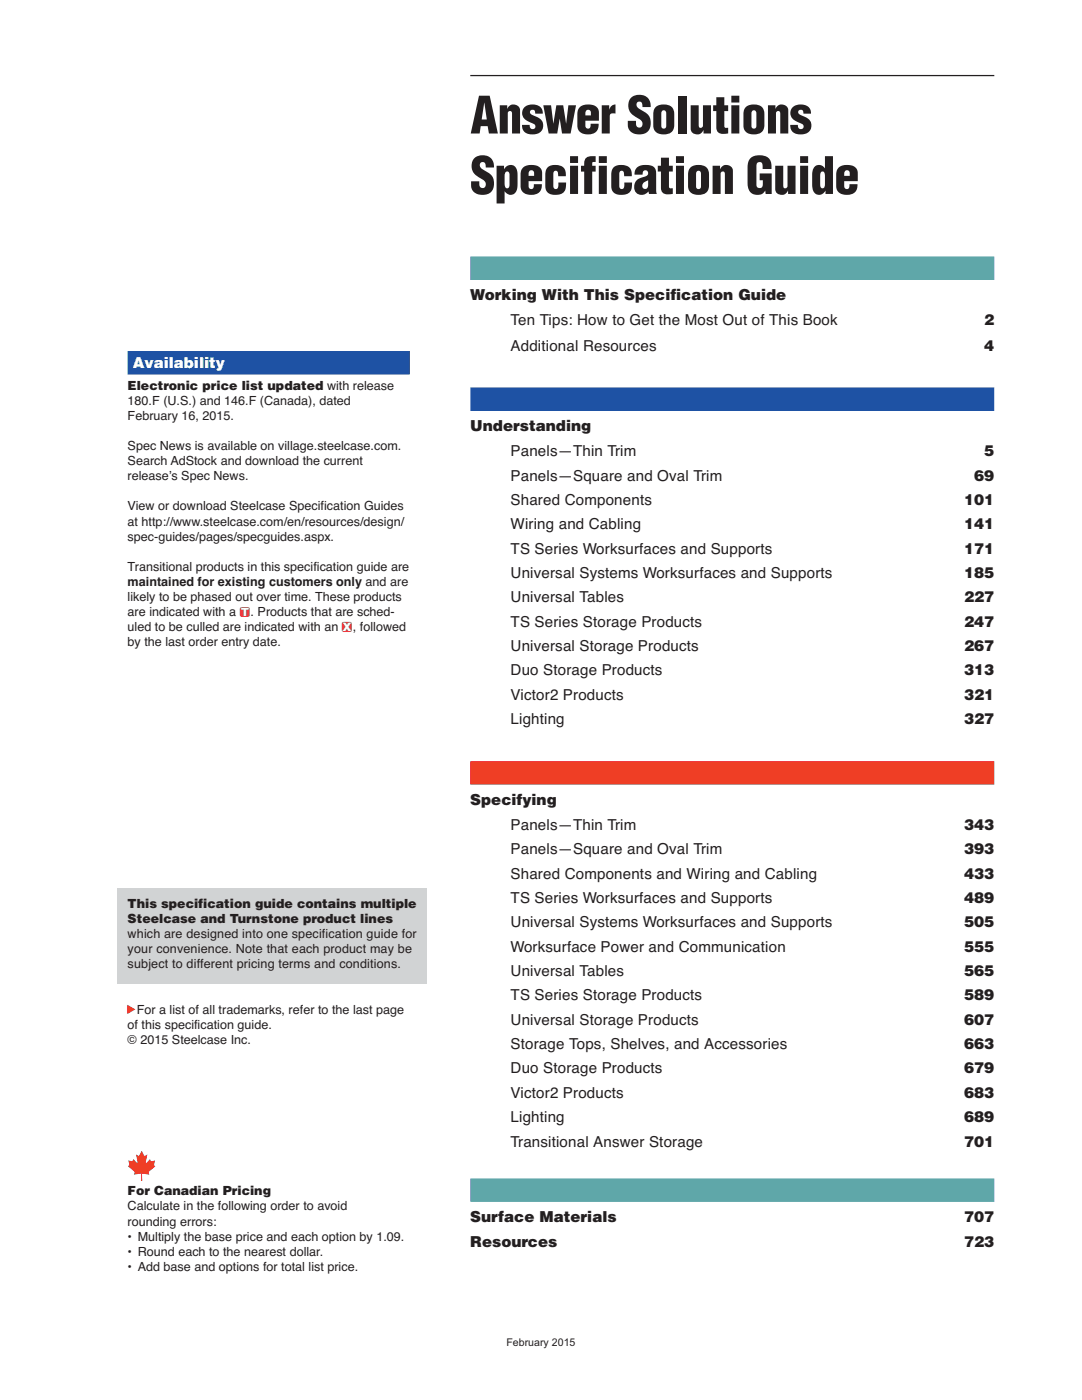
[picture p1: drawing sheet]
<svg xmlns="http://www.w3.org/2000/svg" width="216mm" height="279mm" viewBox="0 0 216 279" stroke-linecap="round" stroke-linejoin="round" font-family="sans-serif">
<defs><g id="words">
<g font-size="10.1" fill="#231f20">
<text x="93.8" y="26.6">Answer Solutions</text>
<text x="93.8" y="38.7">Specification Guide</text>
</g>
<g font-size="3" fill="#231f20">
<text x="93.8" y="59.9">Working With This Specification Guide</text>
<text x="101.9" y="64.9">Ten Tips: How to Get the Most Out of This Book</text>
<text x="196.4" y="64.9">2</text>
<text x="101.9" y="70">Additional Resources</text>
<text x="196.4" y="70">4</text>
<text x="93.8" y="86">Understanding</text>
<text x="101.9" y="91.1">Panels—Thin Trim</text>
<text x="101.9" y="95.9">Panels—Square and Oval Trim</text>
<text x="194.4" y="95.9">69</text>
<text x="196.4" y="91.1">5</text>
<text x="101.9" y="100.8">Shared Components</text>
<text x="192.4" y="100.8">101</text>
<text x="101.9" y="105.6">Wiring and Cabling</text>
<text x="192.4" y="105.6">141</text>
<text x="101.9" y="110.5">TS Series Worksurfaces and Supports</text>
<text x="192.4" y="110.5">171</text>
<text x="101.9" y="115.4">Universal Systems Worksurfaces and Supports</text>
<text x="192.4" y="115.4">185</text>
<text x="101.9" y="120.2">Universal Tables</text>
<text x="101.9" y="125.1">TS Series Storage Products</text>
<text x="192.4" y="120.2">227</text>
<text x="192.4" y="125.1">247</text>
<text x="101.9" y="129.9">Universal Storage Products</text>
<text x="192.4" y="129.9">267</text>
<text x="101.9" y="134.8">Duo Storage Products</text>
<text x="192.4" y="134.8">313</text>
<text x="101.9" y="139.7">Victor2 Products</text>
<text x="192.4" y="139.7">321</text>
<text x="101.9" y="144.5">Lighting</text>
<text x="192.4" y="144.5">327</text>
<text x="93.8" y="160.6">Specifying</text>
<text x="101.9" y="165.6">Panels—Thin Trim</text>
<text x="192.4" y="165.6">343</text>
<text x="101.9" y="170.5">Panels—Square and Oval Trim</text>
<text x="192.4" y="170.5">393</text>
<text x="101.9" y="175.4">Shared Components and Wiring and Cabling</text>
<text x="192.4" y="175.4">433</text>
<text x="101.9" y="180.2">TS Series Worksurfaces and Supports</text>
<text x="101.9" y="185.1">Universal Systems Worksurfaces and Supports</text>
<text x="192.4" y="180.2">489</text>
<text x="192.4" y="185.1">505</text>
<text x="101.9" y="189.9">Worksurface Power and Communication</text>
<text x="192.4" y="189.9">555</text>
<text x="101.9" y="194.8">Universal Tables</text>
<text x="192.4" y="194.8">565</text>
<text x="101.9" y="199.7">TS Series Storage Products</text>
<text x="192.4" y="199.7">589</text>
<text x="101.9" y="204.5">Universal Storage Products</text>
<text x="101.9" y="209.4">Storage Tops, Shelves, and Accessories</text>
<text x="192.4" y="204.5">607</text>
<text x="192.4" y="209.4">663</text>
<text x="101.9" y="214.2">Duo Storage Products</text>
<text x="192.4" y="214.2">679</text>
<text x="101.9" y="219.1">Victor2 Products</text>
<text x="192.4" y="219.1">683</text>
<text x="101.9" y="223.9">Lighting</text>
<text x="192.4" y="223.9">689</text>
<text x="101.9" y="228.8">Transitional Answer Storage</text>
<text x="192.4" y="228.8">701</text>
<text x="93.8" y="243.9">Surface Materials</text>
<text x="192.4" y="243.9">707</text>
<text x="93.8" y="248.9">Resources</text>
<text x="192.4" y="248.9">723</text>
</g>
<text font-size="3" fill="#fff" x="26.5" y="73.4">Availability</text>
<g font-size="2.5" fill="#231f20">
<text x="25.5" y="77.8">Electronic price list updated with release</text>
<text x="25.5" y="80.8">180.F (U.S.) and 146.F (Canada), dated</text>
<text x="25.5" y="83.8">February 16, 2015.</text>
<text x="25.5" y="89.8">Spec News is available on village.steelcase.com.</text>
<text x="25.5" y="92.8">Search AdStock and download the current</text>
<text x="25.5" y="95.8">release’s Spec News.</text>
<text x="25.5" y="101.9">View or download Steelcase Specification Guides</text>
<text x="25.5" y="104.9">at http://www.steelcase.com/en/resources/design/</text>
<text x="25.5" y="107.9">spec-guides/pages/specguides.aspx.</text>
<text x="25.5" y="113.9">Transitional products in this specification guide are</text>
<text x="25.5" y="117">maintained for existing customers only and are</text>
<text x="25.5" y="120">likely to be phased out over time. These products</text>
<text x="25.5" y="123">are indicated with a S. Products that are sched-</text>
<text x="25.5" y="126">uled to be culled are indicated with an G, followed</text>
<text x="25.5" y="129">by the last order entry date.</text>
<text x="25.5" y="181.1">This specification guide contains multiple</text>
<text x="25.5" y="184.2">Steelcase and Turnstone product lines</text>
<text x="25.5" y="187.2">which are designed into one specification guide for</text>
<text x="25.5" y="190.2">your convenience. Note that each product may be</text>
<text x="25.5" y="193.2">subject to different pricing terms and conditions.</text>
<text x="25.5" y="205.4">of this specification guide.</text>
<text x="25.5" y="208.4">© 2015 Steelcase Inc.</text>
<text x="25.5" y="238.6">For Canadian Pricing</text>
<text x="25.5" y="241.6">Calculate in the following order to avoid</text>
<text x="25.5" y="244.6">rounding errors:</text>
<text x="25.5" y="247.6">• Multiply the base price and each option by 1.09.</text>
<text x="25.5" y="250.6">• Round each to the nearest dollar.</text>
<text x="25.5" y="253.6">• Add base and options for total list price.</text>
</g>
<text font-size="2.5" fill="#ed1e25" x="25.5" y="202.4">cFor a list of all trademarks, refer to the last page</text>
<text font-size="2.1" fill="#231f20" x="101.1" y="268.6">February 2015</text>
</g></defs>
<path d="M25.5 72.4h56.3" fill="none" stroke="#1e52a4" stroke-width="4.7" stroke-linecap="butt"/>
<path d="M25.6 231.6l.8 .1 .2-.4 .8 .8-.3-1.7 .6 .3 .6-1 .5 1 .6-.3-.3 1.7 .8-.8 .3 .4 .8-.1-.3 .9 .4 .2-1.4 1.2 .1 .5-1.4-.2v1.5h-.3v-1.5l-1.4 .2 .1-.5-1.3-1.2 .3-.2z" fill="#eb2d2e"/>
<path d="M91.8 51.2h108.6v203.2h-108.6z" fill="#fff"/>
<path d="M93.8 53.5h104.6M93.8 237.5h104.6" fill="none" stroke="#5fa7a9" stroke-width="4.7" stroke-linecap="butt"/>
<path d="M93.8 79.7h104.6" fill="none" stroke="#1e52a4" stroke-width="4.7" stroke-linecap="butt"/>
<path d="M93.8 154.2h104.6" fill="none" stroke="#ef3e25" stroke-width="4.7" stroke-linecap="butt"/>
<path d="M23.5 177.3h61.7v19.1h-61.7z" fill="#d1d3d4"/>
<path d="M93.8 15.1h104.6" fill="none" stroke="#231f20" stroke-width=".25"/>
<use href="#words"/>
</svg>
